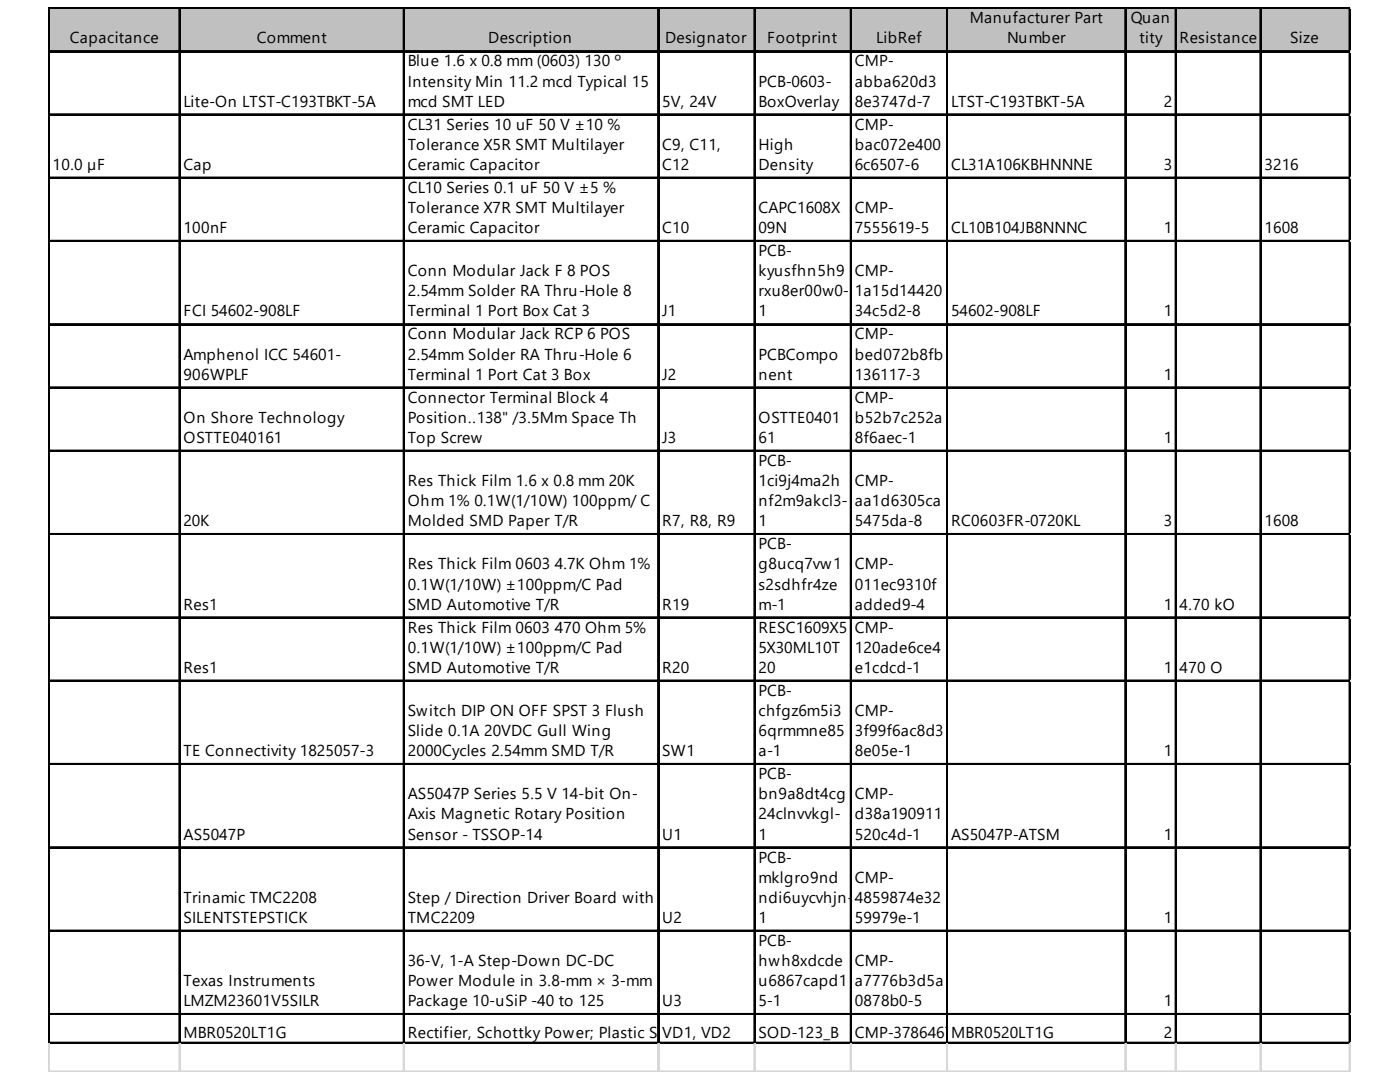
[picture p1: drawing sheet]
<svg xmlns="http://www.w3.org/2000/svg" width="279mm" height="216mm" viewBox="0 0 279 216" stroke-linecap="round" stroke-linejoin="round" font-family="sans-serif">
<defs><g id="words">
<g font-size="3.2">
<text x="193.5" y="4.6">Manufacturer Part</text>
<text x="225.7" y="4.6">Quan</text>
<text x="13.9" y="8.7">Capacitance</text>
<text x="51.2" y="8.7">Comment</text>
<text x="97.4" y="8.7">Description</text>
<text x="132.7" y="8.7">Designator</text>
<text x="153.1" y="8.7">Footprint</text>
<text x="174.9" y="8.7">LibRef</text>
<text x="201" y="8.7">Number</text>
<text x="227.4" y="8.7">tity</text>
<text x="235.4" y="8.7">Resistance</text>
<text x="257.5" y="8.7">Size</text>
<text x="81.4" y="13.3">Blue 1.6 x 0.8 mm (0603) 130 º</text>
<text x="81.4" y="17.3">Intensity Min 11.2 mcd Typical 15</text>
<text x="151.4" y="17.3">PCB-0603-</text>
<text x="170.6" y="13.3">CMP-</text>
<text x="170.6" y="17.3">abba620d3</text>
<text x="36.6" y="21.3">Lite-On LTST-C193TBKT-5A</text>
<text x="81.4" y="21.3">mcd SMT LED</text>
<text x="132.1" y="21.3">5V, 24V</text>
<text x="151.4" y="21.3">BoxOverlay</text>
<text x="170.6" y="21.3">8e3747d-7</text>
<text x="189.8" y="21.3">LTST-C193TBKT-5A</text>
<text x="232.3" y="21.3">2</text>
<text x="81.4" y="25.9">CL31 Series 10 uF 50 V ±10 %</text>
<text x="81.4" y="29.9">Tolerance X5R SMT Multilayer</text>
<text x="132.1" y="29.9">C9, C11,</text>
<text x="151.4" y="29.9">High</text>
<text x="170.6" y="25.9">CMP-</text>
<text x="170.6" y="29.9">bac072e400</text>
<text x="10.5" y="33.9">10.0 µF</text>
<text x="36.6" y="33.9">Cap</text>
<text x="81.4" y="33.9">Ceramic Capacitor</text>
<text x="132.1" y="33.9">C12</text>
<text x="151.4" y="33.9">Density</text>
<text x="170.6" y="33.9">6c6507-6</text>
<text x="189.8" y="33.9">CL31A106KBHNNNE</text>
<text x="232.3" y="33.9">3</text>
<text x="252.3" y="33.9">3216</text>
<text x="81.4" y="38.5">CL10 Series 0.1 uF 50 V ±5 %</text>
<text x="36.6" y="46.5">100nF</text>
<text x="81.4" y="42.5">Tolerance X7R SMT Multilayer</text>
<text x="81.4" y="46.5">Ceramic Capacitor</text>
<text x="132.1" y="46.5">C10</text>
<text x="151.4" y="42.5">CAPC1608X</text>
<text x="151.4" y="46.5">09N</text>
<text x="170.6" y="42.5">CMP-</text>
<text x="170.6" y="46.5">7555619-5</text>
<text x="189.8" y="46.5">CL10B104JB8NNNC</text>
<text x="232.3" y="46.5">1</text>
<text x="252.3" y="46.5">1608</text>
<text x="151.4" y="51.1">PCB-</text>
<text x="81.4" y="55.1">Conn Modular Jack F 8 POS</text>
<text x="81.4" y="59.1">2.54mm Solder RA Thru-Hole 8</text>
<text x="151.4" y="55.1">kyusfhn5h9</text>
<text x="151.4" y="59.1">rxu8er00w0-</text>
<text x="170.6" y="55.1">CMP-</text>
<text x="170.6" y="59.1">1a15d14420</text>
<text x="36.6" y="63.1">FCI 54602-908LF</text>
<text x="81.4" y="63.1">Terminal 1 Port Box Cat 3</text>
<text x="132.1" y="63.1">J1</text>
<text x="151.4" y="63.1">1</text>
<text x="170.6" y="63.1">34c5d2-8</text>
<text x="189.8" y="63.1">54602-908LF</text>
<text x="232.3" y="63.1">1</text>
<text x="36.6" y="71.7">Amphenol ICC 54601-</text>
<text x="81.4" y="67.7">Conn Modular Jack RCP 6 POS</text>
<text x="81.4" y="71.7">2.54mm Solder RA Thru-Hole 6</text>
<text x="151.4" y="71.7">PCBCompo</text>
<text x="170.6" y="67.7">CMP-</text>
<text x="170.6" y="71.7">bed072b8fb</text>
<text x="36.6" y="75.8">906WPLF</text>
<text x="81.4" y="75.8">Terminal 1 Port Cat 3 Box</text>
<text x="132.1" y="75.8">J2</text>
<text x="151.4" y="75.8">nent</text>
<text x="170.6" y="75.8">136117-3</text>
<text x="232.3" y="75.8">1</text>
<text x="81.4" y="80.4">Connector Terminal Block 4</text>
<text x="170.6" y="80.4">CMP-</text>
<text x="36.6" y="84.4">On Shore Technology</text>
<text x="36.6" y="88.4">OSTTE040161</text>
<text x="81.4" y="84.4">Position..138&quot; /3.5Mm Space Th</text>
<text x="81.4" y="88.4">Top Screw</text>
<text x="132.1" y="88.4">J3</text>
<text x="151.4" y="84.4">OSTTE0401</text>
<text x="151.4" y="88.4">61</text>
<text x="170.6" y="84.4">b52b7c252a</text>
<text x="170.6" y="88.4">8f6aec-1</text>
<text x="232.3" y="88.4">1</text>
<text x="151.4" y="93">PCB-</text>
<text x="81.4" y="97">Res Thick Film 1.6 x 0.8 mm 20K</text>
<text x="81.4" y="101">Ohm 1% 0.1W(1/10W) 100ppm/ C</text>
<text x="151.4" y="97">1ci9j4ma2h</text>
<text x="151.4" y="101">nf2m9akcl3-</text>
<text x="170.6" y="97">CMP-</text>
<text x="170.6" y="101">aa1d6305ca</text>
<text x="36.6" y="105">20K</text>
<text x="81.4" y="105">Molded SMD Paper T/R</text>
<text x="132.1" y="105">R7, R8, R9</text>
<text x="151.4" y="105">1</text>
<text x="170.6" y="105">5475da-8</text>
<text x="189.8" y="105">RC0603FR-0720KL</text>
<text x="232.3" y="105">3</text>
<text x="252.3" y="105">1608</text>
<text x="81.4" y="113.6">Res Thick Film 0603 4.7K Ohm 1%</text>
<text x="151.4" y="109.6">PCB-</text>
<text x="151.4" y="113.6">g8ucq7vw1</text>
<text x="170.6" y="113.6">CMP-</text>
<text x="81.4" y="117.6">0.1W(1/10W) ±100ppm/C Pad</text>
<text x="151.4" y="117.6">s2sdhfr4ze</text>
<text x="170.6" y="117.6">011ec9310f</text>
<text x="36.6" y="121.6">Res1</text>
<text x="81.4" y="121.6">SMD Automotive T/R</text>
<text x="132.1" y="121.6">R19</text>
<text x="151.4" y="121.6">m-1</text>
<text x="170.6" y="121.6">added9-4</text>
<text x="232.3" y="121.6">1</text>
<text x="235.4" y="121.6">4.70 kO</text>
<text x="81.4" y="126.2">Res Thick Film 0603 470 Ohm 5%</text>
<text x="81.4" y="130.2">0.1W(1/10W) ±100ppm/C Pad</text>
<text x="151.4" y="126.2">RESC1609X5</text>
<text x="151.4" y="130.2">5X30ML10T</text>
<text x="170.6" y="126.2">CMP-</text>
<text x="170.6" y="130.2">120ade6ce4</text>
<text x="36.6" y="134.3">Res1</text>
<text x="81.4" y="134.3">SMD Automotive T/R</text>
<text x="132.1" y="134.3">R20</text>
<text x="151.4" y="134.3">20</text>
<text x="170.6" y="134.3">e1cdcd-1</text>
<text x="232.3" y="134.3">1</text>
<text x="235.4" y="134.3">470 O</text>
<text x="81.4" y="142.9">Switch DIP ON OFF SPST 3 Flush</text>
<text x="151.4" y="138.9">PCB-</text>
<text x="151.4" y="142.9">chfgz6m5i3</text>
<text x="170.6" y="142.9">CMP-</text>
<text x="81.4" y="146.9">Slide 0.1A 20VDC Gull Wing</text>
<text x="151.4" y="146.9">6qrmmne85</text>
<text x="170.6" y="146.9">3f99f6ac8d3</text>
<text x="36.6" y="150.9">TE Connectivity 1825057-3</text>
<text x="81.4" y="150.9">2000Cycles 2.54mm SMD T/R</text>
<text x="132.1" y="150.9">SW1</text>
<text x="151.4" y="150.9">a-1</text>
<text x="151.4" y="155.5">PCB-</text>
<text x="170.6" y="150.9">8e05e-1</text>
<text x="232.3" y="150.9">1</text>
<text x="81.4" y="159.5">AS5047P Series 5.5 V 14-bit On-</text>
<text x="151.4" y="159.5">bn9a8dt4cg</text>
<text x="170.6" y="159.5">CMP-</text>
<text x="36.6" y="167.5">AS5047P</text>
<text x="81.4" y="163.5">Axis Magnetic Rotary Position</text>
<text x="81.4" y="167.5">Sensor - TSSOP-14</text>
<text x="132.1" y="167.5">U1</text>
<text x="151.4" y="163.5">24clnvvkgl-</text>
<text x="151.4" y="167.5">1</text>
<text x="170.6" y="163.5">d38a190911</text>
<text x="170.6" y="167.5">520c4d-1</text>
<text x="189.8" y="167.5">AS5047P-ATSM</text>
<text x="232.3" y="167.5">1</text>
<text x="151.4" y="172.1">PCB-</text>
<text x="151.4" y="176.1">mklgro9nd</text>
<text x="170.6" y="176.1">CMP-</text>
<text x="36.6" y="180.1">Trinamic TMC2208</text>
<text x="36.6" y="184.2">SILENTSTEPSTICK</text>
<text x="81.4" y="180.1">Step / Direction Driver Board with</text>
<text x="81.4" y="184.2">TMC2209</text>
<text x="132.1" y="184.2">U2</text>
<text x="151.4" y="180.1">ndi6uycvhjn-</text>
<text x="151.4" y="184.2">1</text>
<text x="170.6" y="180.1">4859874e32</text>
<text x="170.6" y="184.2">59979e-1</text>
<text x="232.3" y="184.2">1</text>
<text x="151.4" y="188.7">PCB-</text>
<text x="36.6" y="196.8">Texas Instruments</text>
<text x="81.4" y="192.8">36-V, 1-A Step-Down DC-DC</text>
<text x="81.4" y="196.8">Power Module in 3.8-mm × 3-mm</text>
<text x="151.4" y="192.8">hwh8xdcde</text>
<text x="151.4" y="196.8">u6867capd1</text>
<text x="170.6" y="192.8">CMP-</text>
<text x="170.6" y="196.8">a7776b3d5a</text>
<text x="36.6" y="200.8">LMZM23601V5SILR</text>
<text x="81.4" y="200.8">Package 10-uSiP -40 to 125</text>
<text x="132.1" y="200.8">U3</text>
<text x="151.4" y="200.8">5-1</text>
<text x="170.6" y="200.8">0878b0-5</text>
<text x="232.3" y="200.8">1</text>
<text x="36.6" y="207.1">MBR0520LT1G</text>
<text x="81.4" y="207.1">Rectifier, Schottky Power; Plastic SoVdD-123; 25 a</text>
<text x="138.2" y="207.1">, VD0.</text>
<text x="151.1" y="207.1">@ D-123_B+125; 20v; 1000</text>
<text x="151.4" y="207.1">SO+90c If;</text>
<text x="170.6" y="207.1">CMP-3786467-11</text>
<text x="189.8" y="207.1">MBR0520LT1G</text>
<text x="232.3" y="207.1">2</text>
</g>
</g></defs>
<path d="M9.9 1.8h259.7v8.6h-259.7z" fill="#c0c0c0"/>
<g fill="none" stroke="#000" stroke-width=".29">
<path d="M9.6 1.5v206.8M9.8 1.5v206.8M9.9 1.5h259.7M9.9 1.7h259.7M9.9 10.1h259.7M9.9 10.3h259.7M35.7 1.8v206.5M35.9 1.8v206.5M80.5 1.8v206.5M80.6 1.8v206.5M131.3 1.8v206.5M131.4 1.8v206.5"/>
<path d="M150.5 1.8v206.5M150.6 1.8v206.5M169.7 1.8v206.5M169.9 1.8v206.5M188.9 1.8v206.5M189.1 1.8v206.5M224.5 1.8v206.5M224.7 1.8v206.5M234.6 1.8v206.5M234.7 1.8v206.5M251.5 1.8v206.5M251.6 1.8v206.5"/>
<path d="M269.3 1.8v206.5M269.4 1.8v206.5M9.9 22.8h259.7M9.9 22.9h259.7M9.9 35.4h259.7M9.9 35.5h259.7M9.9 48h259.7M9.9 48.1h259.7M9.9 64.6h259.7M9.9 64.8h259.7M9.9 77.2h259.7M9.9 77.4h259.7"/>
<path d="M9.9 89.9h259.7M9.9 90h259.7M9.9 106.5h259.7M9.9 106.6h259.7M9.9 123.1h259.7M9.9 123.3h259.7M9.9 135.7h259.7M9.9 135.9h259.7M9.9 152.4h259.7M9.9 152.5h259.7M9.9 169h259.7M9.9 169.1h259.7"/>
<path d="M9.9 185.6h259.7M9.9 185.8h259.7M9.9 202.3h259.7M9.9 202.4h259.7M9.9 208h259.7M9.9 208.1h259.7"/>
</g>
<g fill="none" stroke="#d4d4d4" stroke-width=".29">
<path d="M269.6 1.5h.1M9.6 208.3v5.7M9.8 208.3v5.7M35.7 208.3v5.7M35.9 208.3v5.7M80.5 208.3v5.7M80.6 208.3v5.7M131.3 208.3v5.7M131.4 208.3v5.7M150.5 208.3v5.7M150.6 208.3v5.7M169.7 208.3v5.7"/>
<path d="M169.9 208.3v5.7M188.9 208.3v5.7M189.1 208.3v5.7M224.5 208.3v5.7M224.7 208.3v5.7M234.6 208.3v5.7M234.7 208.3v5.7M251.5 208.3v5.7M251.6 208.3v5.7M269.3 208.3v5.7M269.4 208.3v5.7"/>
</g>
<path d="M269.6 1.5v.3z" fill="#d4d4d4"/>
<path d="M269.6 10.1h.1" fill="none" stroke="#d4d4d4" stroke-width=".29"/>
<path d="M269.6 10.1v.3z" fill="#d4d4d4"/>
<path d="M269.6 22.8h.1" fill="none" stroke="#d4d4d4" stroke-width=".29"/>
<path d="M269.6 22.8v.2z" fill="#d4d4d4"/>
<path d="M269.6 35.4h.1" fill="none" stroke="#d4d4d4" stroke-width=".29"/>
<path d="M269.6 35.4v.3z" fill="#d4d4d4"/>
<path d="M269.6 48h.1" fill="none" stroke="#d4d4d4" stroke-width=".29"/>
<path d="M269.6 48v.3z" fill="#d4d4d4"/>
<path d="M269.6 64.6h.1" fill="none" stroke="#d4d4d4" stroke-width=".29"/>
<path d="M269.6 64.6v.3z" fill="#d4d4d4"/>
<path d="M269.6 77.2h.1" fill="none" stroke="#d4d4d4" stroke-width=".29"/>
<path d="M269.6 77.2v.3z" fill="#d4d4d4"/>
<path d="M269.6 89.9h.1" fill="none" stroke="#d4d4d4" stroke-width=".29"/>
<path d="M269.6 89.9v.2z" fill="#d4d4d4"/>
<path d="M269.6 106.5h.1" fill="none" stroke="#d4d4d4" stroke-width=".29"/>
<path d="M269.6 106.5v.3z" fill="#d4d4d4"/>
<path d="M269.6 123.1h.1" fill="none" stroke="#d4d4d4" stroke-width=".29"/>
<path d="M269.6 123.1v.3z" fill="#d4d4d4"/>
<path d="M269.6 135.7h.1" fill="none" stroke="#d4d4d4" stroke-width=".29"/>
<path d="M269.6 135.7v.3z" fill="#d4d4d4"/>
<path d="M269.6 152.4h.1" fill="none" stroke="#d4d4d4" stroke-width=".29"/>
<path d="M269.6 152.4v.3z" fill="#d4d4d4"/>
<path d="M269.6 169h.1" fill="none" stroke="#d4d4d4" stroke-width=".29"/>
<path d="M269.6 169v.3z" fill="#d4d4d4"/>
<path d="M269.6 185.6h.1" fill="none" stroke="#d4d4d4" stroke-width=".29"/>
<path d="M269.6 185.6v.3z" fill="#d4d4d4"/>
<path d="M269.6 202.3h.1" fill="none" stroke="#d4d4d4" stroke-width=".29"/>
<path d="M269.6 202.3v.2z" fill="#d4d4d4"/>
<path d="M269.6 208h.1" fill="none" stroke="#d4d4d4" stroke-width=".29"/>
<path d="M269.6 208v.3z" fill="#d4d4d4"/>
<path d="M9.6 213.7h260" fill="none" stroke="#d4d4d4" stroke-width=".29"/>
<path d="M9.6 213.8h260" fill="none" stroke="#d4d4d4" stroke-width=".22"/>
<use href="#words"/>
</svg>
